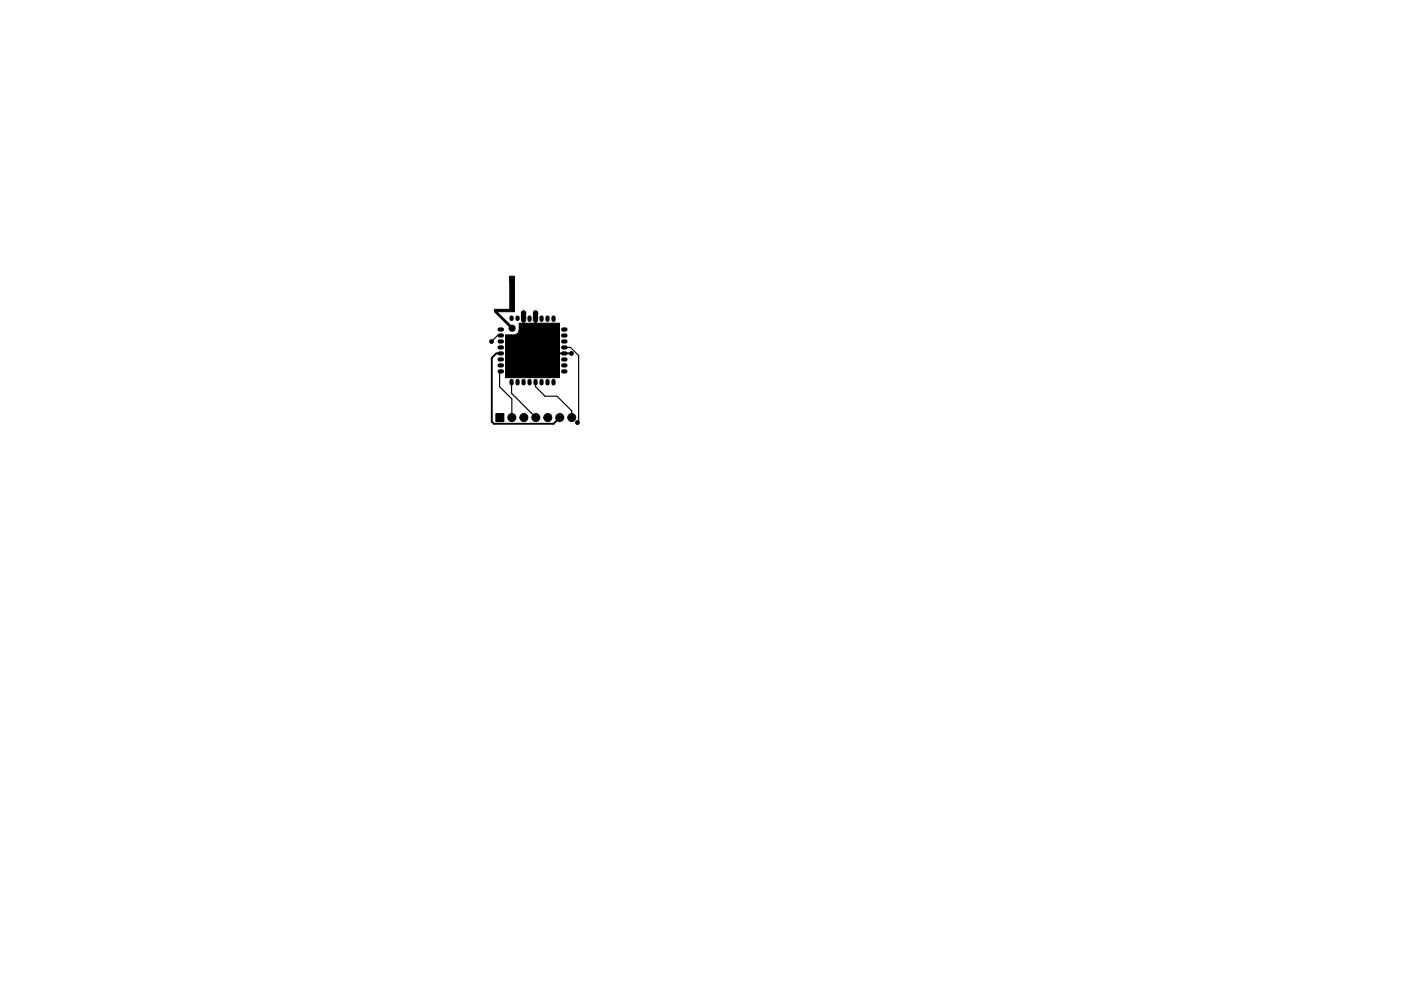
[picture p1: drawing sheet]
<svg xmlns="http://www.w3.org/2000/svg" width="297mm" height="210mm" viewBox="0 0 297 210" stroke-linecap="round" stroke-linejoin="round" font-family="sans-serif">
<g fill="#000" stroke="#000" stroke-width=".21">
<path d="M108.1 58.6h1v1h-1zM108.1 58.6h1v7.5h-3.8l3.2 3.1-.3 .3-3.4-3.4v-.5h3.3zM110.7 67.1l.4-.2 .3 .3v.8l-.2 .3h-.3l-.3-.2zM110.6 66.4h.9v1.1h-.9zM113.2 67.1l.4-.2 .4 .3v.8l-.3 .3h-.3l-.3-.2zM113.1 66.4h.9v1.1h-.9zM105.1 87.7h1.7v1.7h-1.7zM107.2 71.1h2.1l.6-.5 .2-.7v-1.3h8.5v11.5h-11.4z"/>
<circle cx="104.2" cy="72.5" r=".4"/>
<circle cx="108.6" cy="69.6" r=".65"/>
<circle cx="111" cy="66.4" r=".45"/>
<circle cx="113.5" cy="66.4" r=".45"/>
<circle cx="121.2" cy="75" r=".4"/>
<circle cx="108.5" cy="88.6" r=".85"/>
<circle cx="111.1" cy="88.6" r=".85"/>
<circle cx="113.6" cy="88.6" r=".85"/>
<circle cx="116.1" cy="88.6" r=".85"/>
<circle cx="118.7" cy="88.6" r=".85"/>
<circle cx="121.2" cy="88.6" r=".85"/>
<circle cx="122.4" cy="89.7" r=".4"/>
</g>
<g fill="none" stroke="#000" stroke-width=".9">
<path d="M105.9 69.9h.5M105.9 71.2h.5M105.9 72.4h.5M105.9 73.7h.5M105.9 75h.5M105.9 76.3h.5M105.9 77.5h.5M105.9 78.8h.5M108.5 67.4v.3M109.7 67.4v.3M112.3 67.4v.5M114.8 67.4v.5"/>
<path d="M116.1 67.4v.5M117.4 67.4v.5M119.4 69.9h.5M119.4 71.2h.5M119.4 72.4h.5M119.4 73.7h.5M119.4 75h.5M119.4 76.3h.5M119.4 77.5h.5M119.4 78.8h.5M108.5 80.8v.5M109.7 80.8v.5"/>
<path d="M111 80.8v.5M112.3 80.8v.5M113.5 80.8v.5M114.8 80.8v.5M116.1 80.8v.5M117.4 80.8v.5"/>
</g>
<path d="M105.9 75h-.7l-.9 .9v13.6l.4 .4h12.7l1.3-1.3M111 67.4v2M111 69.4h.1M111 69.4h1.3M113.5 66.2v6.8M113.5 70.2l4.8 4.7M117.8 75h3.4M119.3 74.9l.1 .1M121.2 75h.1" fill="none" stroke="#000" stroke-width=".4"/>
<path d="M105.9 71.2h-.4l-1.3 1.2h-.2M105.9 78.8v3.2l2.6 2.6v4M119.4 73.7h1.6l1.7 1.7v14.3M108.5 80.8v2.7l5.1 5.1M113.5 80.8v1.2l2.1 2.1h2.5l3.1 3.1v1.4" fill="none" stroke="#000" stroke-width=".25"/>
</svg>
